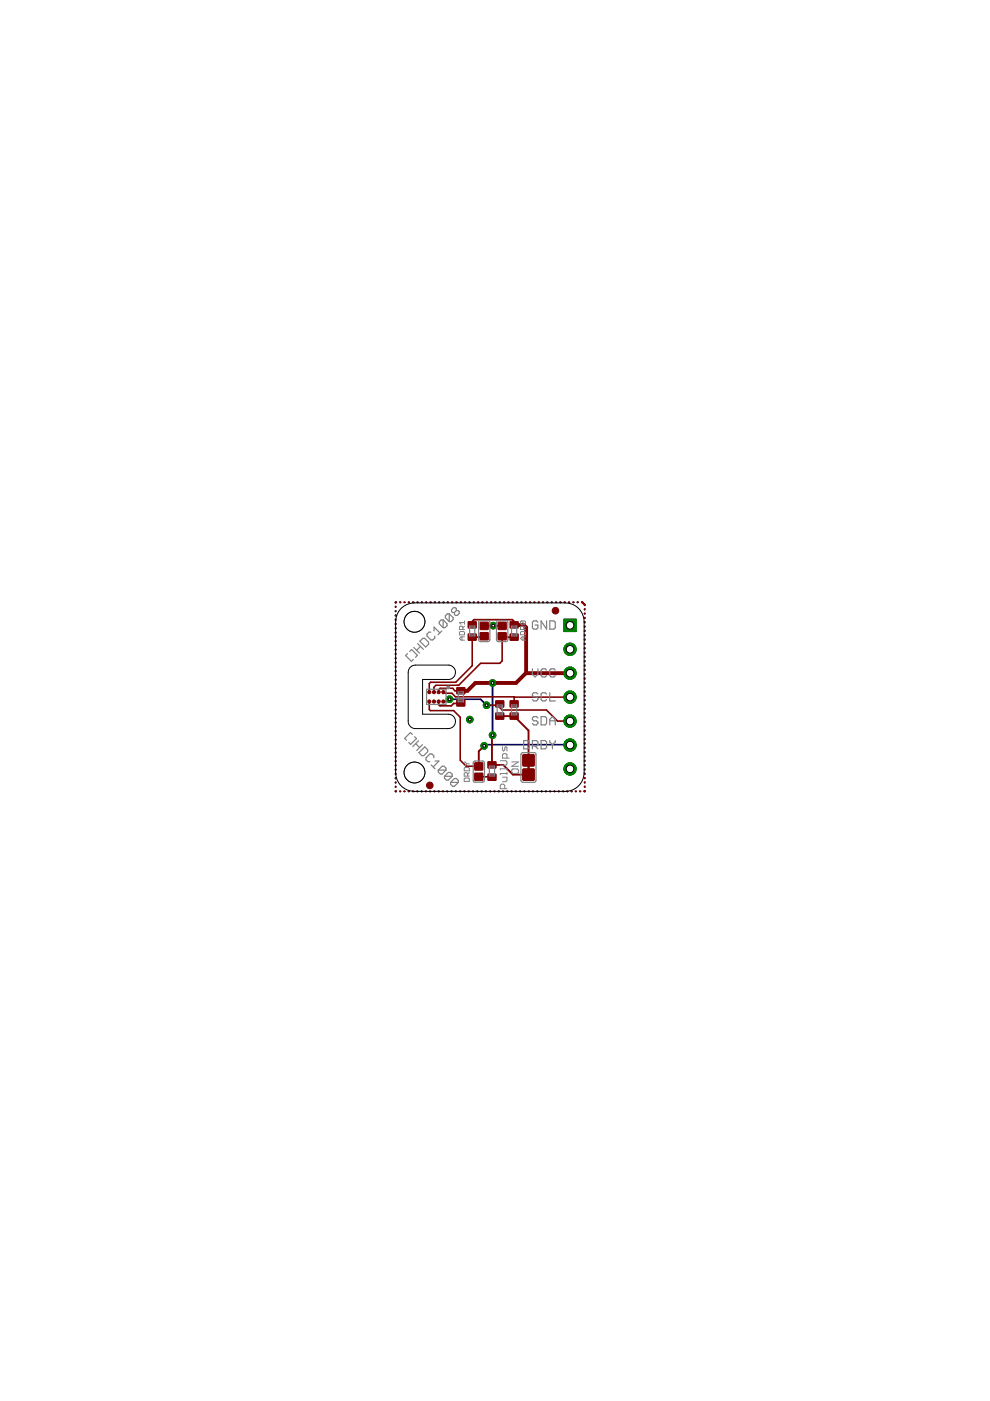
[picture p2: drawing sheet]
<svg xmlns="http://www.w3.org/2000/svg" width="210mm" height="297mm" viewBox="0 0 210 297" stroke-linecap="round" stroke-linejoin="round" font-family="sans-serif">
<g fill="none" stroke="#000080" stroke-width=".4">
<path d="M83.9 128.6v.1M83.9 129.5v.1M83.9 130.4v.1M83.9 131.3v.1M83.9 132.2v.2M83.9 133.2v.1M83.9 134.1v.1M83.9 135v.1M83.9 135.9v.1M83.9 136.8v.1M83.9 137.7v.1M83.9 138.6v.1"/>
<path d="M83.9 139.5v.1M84 127.7l-.1 .1M84.8 127.7h.1M85.7 127.7h.1M86.6 127.7h.2M87.5 127.7h.2M88.5 127.7h.1M89.4 127.7h.1M90.3 127.7h.1M91.2 127.7h.2M92.1 127.7h.2M93.1 127.7h.1"/>
<path d="M94 127.7h.1M94.9 127.7h.1M95.8 127.7h.1M96.7 127.7h.2M97.7 127.7h.1M98.6 127.7h.1M99.5 127.7h.1M100.4 127.7h.1M101.3 127.7h.2M102.2 127.7h.2M103.2 127.7h.1M104.1 127.7h.1"/>
<path d="M105 127.7h.1M105.9 127.7h.1M106.8 127.7h.2M107.8 127.7h.1M108.7 127.7h.1M109.6 127.7h.1M110.5 127.7h.1M111.4 127.7h.1M112.3 127.7h.2M113.3 127.7h.1M114.2 127.7h.1M115.1 127.7h.1"/>
<path d="M116 127.7h.1M116.9 127.7h.2M117.9 127.7h.1M118.8 127.7h.1M119.7 127.7h.1M120.6 127.7h.1M121.5 127.7h.1M122.4 127.7h.2M123.4 127.7l.6 .6M124 129.1v.1M124 130v.2M124 131v.1"/>
<path d="M124 131.9v.1M124 132.8v.1M124 133.7v.1M124 134.6v.1M124 135.6v.1M124 136.5v.1M124 137.4v.1M124 138.3v.1M124 139.2v.1M83.9 140.4v.1M83.9 141.3v.1M83.9 142.2v.1"/>
<path d="M83.9 143.2v.1M83.9 144.1v.1M83.9 145v.1M83.9 145.9v.1M83.9 146.8v.1M83.9 147.7v.1M83.9 148.6v.1M83.9 149.5v.1M83.9 150.4v.1M83.9 151.3v.1M83.9 152.2v.1M83.9 153.1v.1"/>
<path d="M83.9 154.1v.1M83.9 155v.1M83.9 155.9v.1M83.9 156.8v.1M83.9 157.7v.1M83.9 158.6v.1M83.9 159.5v.1M102.9 157.9l-.2 .2M104.4 144.8v11.1M124 140.1v.2M124 141.1v.1M124 142v.1"/>
<path d="M124 142.9v.1M124 143.8v.1M124 144.7v.1M124 145.6v.2M124 146.6v.1M124 147.5v.1M124 148.4v.1M124 149.3v.1M124 150.2v.1M124 151.2v.1M124 152.1v.1M124 153v.1"/>
<path d="M124 153.9v.1M124 154.8v.1M124 155.7v.2M124 156.7v.1M124 157.6v.1M124 158.5v.1M124 159.4v.1M83.9 160.4v.1M83.9 161.3v.1M83.9 162.2v.1M83.9 163.1v.1M83.9 164v.1"/>
<path d="M83.9 165v.1M83.9 165.9v.1M83.9 166.8v.1M83.9 167.7l.1 .1M84.8 167.8h.1M85.7 167.8h.1M86.6 167.8h.1M87.5 167.8h.1M88.4 167.8h.1M89.3 167.8h.2M90.3 167.8h.1M91.1 167.8h.2"/>
<path d="M92.1 167.8h.1M93 167.8h.1M93.9 167.8h.1M94.8 167.8h.1M95.7 167.8h.1M96.6 167.8h.1M97.5 167.8h.1M98.4 167.8h.1M99.3 167.8h.1M100.2 167.8h.2M101.2 167.8h.1M102.1 167.8h.1"/>
<path d="M103 167.8h.1M103.9 167.8h.1M104.8 167.8h.1M105.7 167.8h.1M106.6 167.8h.1M107.5 167.8h.1M108.4 167.8h.1M109.3 167.8h.1M110.2 167.8h.1M111.1 167.8h.2M112.1 167.8h.1M113 167.8h.1"/>
<path d="M113.9 167.8h.1M114.8 167.8h.1M115.7 167.8h.1M116.6 167.8h.1M117.5 167.8h.1M118.4 167.8h.1M119.3 167.8h.1M120.2 167.8h.2M121.1 167.8h.2M122 167.8h.2M123 167.8h.1M124 160.3v.1"/>
<path d="M124 161.2v.2M124 162.2v.1M124 163.1v.1M124 164v.1M124 164.9v.1M124 165.8v.1M124 166.8v.1M124 167.7l-.1 .1"/>
</g>
<path d="M102.9 157.9l18 .1" fill="none" stroke="#000080" stroke-width=".34"/>
<path d="M95.3 148.3h6.6l1.3 1.2" fill="none" stroke="#000080" stroke-width=".36"/>
<path d="M119.5 131.3h2.7v2.6h-2.7z" fill="#008000" stroke="#008000" stroke-width=".21"/>
<circle cx="120.9" cy="132.6" r=".8" fill="#fff" stroke="#000" stroke-width=".21"/>
<circle cx="120.9" cy="137.7" r="1.31" fill="#008000" stroke="#008000" stroke-width=".21"/>
<circle cx="120.9" cy="137.7" r=".8" fill="#fff" stroke="#000" stroke-width=".21"/>
<circle cx="120.9" cy="142.7" r="1.31" fill="#008000" stroke="#008000" stroke-width=".21"/>
<circle cx="120.9" cy="142.7" r=".8" fill="#fff" stroke="#000" stroke-width=".21"/>
<circle cx="120.9" cy="147.8" r="1.31" fill="#008000" stroke="#008000" stroke-width=".21"/>
<circle cx="120.9" cy="147.8" r=".8" fill="#fff" stroke="#000" stroke-width=".21"/>
<circle cx="120.9" cy="152.9" r="1.31" fill="#008000" stroke="#008000" stroke-width=".21"/>
<circle cx="120.9" cy="152.9" r=".8" fill="#fff" stroke="#000" stroke-width=".21"/>
<circle cx="120.9" cy="158" r="1.31" fill="#008000" stroke="#008000" stroke-width=".21"/>
<circle cx="120.9" cy="158" r=".8" fill="#fff" stroke="#000" stroke-width=".21"/>
<circle cx="120.9" cy="163" r="1.31" fill="#008000" stroke="#008000" stroke-width=".21"/>
<circle cx="120.9" cy="163" r=".8" fill="#fff" stroke="#000" stroke-width=".21"/>
<circle cx="104.4" cy="155.9" r=".7" fill="#008000" stroke="#008000" stroke-width=".21"/>
<circle cx="104.4" cy="155.9" r=".3" fill="#fff" stroke="#000" stroke-width=".21"/>
<circle cx="104.4" cy="144.8" r=".7" fill="#008000" stroke="#008000" stroke-width=".21"/>
<circle cx="104.4" cy="144.8" r=".3" fill="#fff" stroke="#000" stroke-width=".21"/>
<circle cx="104.6" cy="132.7" r=".7" fill="#008000" stroke="#008000" stroke-width=".21"/>
<circle cx="104.6" cy="132.7" r=".3" fill="#fff" stroke="#000" stroke-width=".21"/>
<circle cx="99.6" cy="152.6" r=".7" fill="#008000" stroke="#008000" stroke-width=".21"/>
<circle cx="99.6" cy="152.6" r=".3" fill="#fff" stroke="#000" stroke-width=".21"/>
<circle cx="102.7" cy="158.1" r=".7" fill="#008000" stroke="#008000" stroke-width=".21"/>
<circle cx="102.7" cy="158.1" r=".3" fill="#fff" stroke="#000" stroke-width=".21"/>
<circle cx="95.3" cy="148.3" r=".7" fill="#008000" stroke="#008000" stroke-width=".21"/>
<circle cx="95.3" cy="148.3" r=".3" fill="#fff" stroke="#000" stroke-width=".21"/>
<circle cx="103.2" cy="149.5" r=".7" fill="#008000" stroke="#008000" stroke-width=".21"/>
<circle cx="103.2" cy="149.5" r=".3" fill="#fff" stroke="#000" stroke-width=".21"/>
<g fill="#800000" stroke="#800000" stroke-width=".21">
<path d="M105.1 148.6h1.7v1.3h-1.7z" fill-rule="evenodd"/>
<path d="M105.1 151.2h1.7v1.3h-1.7z" fill-rule="evenodd"/>
<path d="M108.2 148.6h1.7v1.3h-1.7z" fill-rule="evenodd"/>
<path d="M108.2 151.2h1.7v1.3h-1.7z" fill-rule="evenodd"/>
<path d="M96.9 148.4h1.7v1.3h-1.7z" fill-rule="evenodd"/>
<path d="M96.9 145.8h1.7v1.3h-1.7z" fill-rule="evenodd"/>
<path d="M99.3 134.4h1.7v1.3h-1.7z" fill-rule="evenodd"/>
<path d="M99.3 131.8h1.7v1.3h-1.7z" fill-rule="evenodd"/>
<path d="M108.2 134.4h1.7v1.3h-1.7z" fill-rule="evenodd"/>
<path d="M108.2 131.8h1.7v1.3h-1.7z" fill-rule="evenodd"/>
<path d="M103.5 164.1h1.7v1.3h-1.7z" fill-rule="evenodd"/>
<path d="M103.5 161.5h1.7v1.3h-1.7z" fill-rule="evenodd"/>
<path d="M101.8 131.9h1.7v1.6h-1.7z" fill-rule="evenodd"/>
<path d="M101.8 134.1h1.7v1.6h-1.7z" fill-rule="evenodd"/>
<path d="M105.6 131.9h1.7v1.6h-1.7z" fill-rule="evenodd"/>
<path d="M105.6 134.1h1.7v1.6h-1.7z" fill-rule="evenodd"/>
<path d="M100.7 161.7h1.7v1.6h-1.7z" fill-rule="evenodd"/>
<path d="M100.7 163.9h1.7v1.6h-1.7z" fill-rule="evenodd"/>
<path d="M110.9 160h2.3v2.4h-2.3z" fill-rule="evenodd"/>
<path d="M110.9 163.1h2.3v2.3h-2.3z" fill-rule="evenodd"/>
<circle cx="117.8" cy="129.5" r=".7"/>
<circle cx="91.1" cy="166.5" r=".7"/>
<circle cx="94" cy="146.7" r=".34"/>
<circle cx="93" cy="146.7" r=".34"/>
<circle cx="92" cy="146.7" r=".34"/>
<circle cx="91" cy="146.7" r=".34"/>
<circle cx="91" cy="148.7" r=".34"/>
<circle cx="92" cy="148.7" r=".34"/>
<circle cx="93" cy="148.7" r=".34"/>
<circle cx="94" cy="148.7" r=".34"/>
</g>
<path d="M96 145.9h-2.7l-.3 .3v.5M96.9 145.3h-4.5l-.4 .4v1" fill="none" stroke="#800000" stroke-width=".32"/>
<path d="M100.1 135.1v6l-3.5 3.6h-5.3l-.3 .2v1.8M106.5 134.9v5.2l-.5 .5h-4.1l-4.6 4.7h-.4M91 148.7v1.7l.2 .3h5l1.4 1.4v9.1l1.2 1.3h2.7M94 146.7l.3 .3h1.5l.8 .7h12.4M96 145.9l.4 .6h1.2M106 149.2v.8l.5 .5h9.4l2.3 2.4h2.7M109 147.7v1.5M109 147.7l11.9 .1M101.5 164.7l2.8 .1" fill="none" stroke="#800000" stroke-width=".34"/>
<path d="M100.1 132.5v-.7l.4-.4h8.1l.4 .4v.7M102.7 132.7h3.8M102.7 134.9l-.2 .2h-2.4M109 135.1h-2.4l-.1-.2v.2h1.5M93 148.7v.7l.3 .2h2.4l.5-.5 1.5-.1M94 146.7h.1M95.3 148.3l-.5 .4h-.8M97.7 146.5h-.1M106 149.2l-.3 .3h-2.5" fill="none" stroke="#800000" stroke-width=".36"/>
<path d="M109 132.5h2l.5 .5v9.7M111.5 142.7l-2.1 2.1h-8.6l-1.7 1.7h-1.4M111.5 142.7h9.4" fill="none" stroke="#800000" stroke-width=".83"/>
<g fill="none" stroke="#800000" stroke-width=".4">
<path d="M83.9 128.6v.1M83.9 129.5v.1M83.9 130.4v.1M83.9 131.3v.1M83.9 132.2v.2M83.9 133.2v.1M83.9 134.1v.1M83.9 135v.1M83.9 135.9v.1M83.9 136.8v.1M83.9 137.7v.1M83.9 138.6v.1"/>
<path d="M83.9 139.5v.1M84 127.7l-.1 .1M84.8 127.7h.1M85.7 127.7h.1M86.6 127.7h.2M87.5 127.7h.2M88.5 127.7h.1M89.4 127.7h.1M90.3 127.7h.1M91.2 127.7h.2M92.1 127.7h.2M93.1 127.7h.1"/>
<path d="M94 127.7h.1M94.9 127.7h.1M95.8 127.7h.1M96.7 127.7h.2M97.7 127.7h.1M98.6 127.7h.1M99.5 127.7h.1M100.4 127.7h.1M101.3 127.7h.2M102.2 127.7h.2M103.2 127.7h.1M104.1 127.7h.1"/>
<path d="M105 127.7h.1M105.9 127.7h.1M106.8 127.7h.2M107.8 127.7h.1M108.7 127.7h.1M109.6 127.7h.1M110.5 127.7h.1M111.4 127.7h.1M112.3 127.7h.2M113.3 127.7h.1M114.2 127.7h.1M115.1 127.7h.1"/>
<path d="M116 127.7h.1M116.9 127.7h.2M117.9 127.7h.1M118.8 127.7h.1M119.7 127.7h.1M120.6 127.7h.1M121.5 127.7h.1M122.4 127.7h.2M123.4 127.7l.6 .6M124 129.1v.1M124 130v.2M124 131v.1"/>
<path d="M124 131.9v.1M124 132.8v.1M124 133.7v.1M124 134.6v.1M124 135.6v.1M124 136.5v.1M124 137.4v.1M124 138.3v.1M124 139.2v.1M83.9 140.4v.1M83.9 141.3v.1M83.9 142.2v.1"/>
<path d="M83.9 143.2v.1M83.9 144.1v.1M83.9 145v.1M83.9 145.9v.1M83.9 146.8v.1M83.9 147.7v.1M83.9 148.6v.1M83.9 149.5v.1M83.9 150.4v.1M83.9 151.3v.1M83.9 152.2v.1M83.9 153.1v.1"/>
<path d="M83.9 154.1v.1M83.9 155v.1M83.9 155.9v.1M83.9 156.8v.1M83.9 157.7v.1M83.9 158.6v.1M83.9 159.5v.1M102.7 158.1l-1.2 1.2v3.2M104.4 155.9l-.1 .1v6.2h2.4l2.1 2 3.3 .1M106 151.8h3l3.1 3.1v6.3M124 140.1v.2M124 141.1v.1"/>
<path d="M124 142v.1M124 142.9v.1M124 143.8v.1M124 144.7v.1M124 145.6v.2M124 146.6v.1M124 147.5v.1M124 148.4v.1M124 149.3v.1M124 150.2v.1M124 151.2v.1M124 152.1v.1"/>
<path d="M124 153v.1M124 153.9v.1M124 154.8v.1M124 155.7v.2M124 156.7v.1M124 157.6v.1M124 158.5v.1M124 159.4v.1M83.9 160.4v.1M83.9 161.3v.1M83.9 162.2v.1M83.9 163.1v.1"/>
<path d="M83.9 164v.1M83.9 165v.1M83.9 165.9v.1M83.9 166.8v.1M83.9 167.7l.1 .1M84.8 167.8h.1M85.7 167.8h.1M86.6 167.8h.1M87.5 167.8h.1M88.4 167.8h.1M89.3 167.8h.2M90.3 167.8h.1"/>
<path d="M91.1 167.8h.2M92.1 167.8h.1M93 167.8h.1M93.9 167.8h.1M94.8 167.8h.1M95.7 167.8h.1M96.6 167.8h.1M97.5 167.8h.1M98.4 167.8h.1M99.3 167.8h.1M100.2 167.8h.2M101.2 167.8h.1"/>
<path d="M102.1 167.8h.1M103 167.8h.1M103.9 167.8h.1M104.8 167.8h.1M105.7 167.8h.1M106.6 167.8h.1M107.5 167.8h.1M108.4 167.8h.1M109.3 167.8h.1M110.2 167.8h.1M111.1 167.8h.2M112.1 167.8h.1"/>
<path d="M113 167.8h.1M113.9 167.8h.1M114.8 167.8h.1M115.7 167.8h.1M116.6 167.8h.1M117.5 167.8h.1M118.4 167.8h.1M119.3 167.8h.1M120.2 167.8h.2M121.1 167.8h.2M122 167.8h.2M123 167.8h.1"/>
<path d="M124 160.3v.1M124 161.2v.2M124 162.2v.1M124 163.1v.1M124 164v.1M124 164.9v.1M124 165.8v.1M124 166.8v.1M124 167.7l-.1 .1"/>
</g>
<path d="M112.1 161.7v2.5" fill="none" stroke="#800000" stroke-width=".51"/>
<path d="M119.5 131.3h2.7v2.6h-2.7z" fill="#008000" stroke="#008000" stroke-width=".21"/>
<circle cx="120.9" cy="132.6" r=".8" fill="#fff" stroke="#000" stroke-width=".21"/>
<circle cx="120.9" cy="137.7" r="1.31" fill="#008000" stroke="#008000" stroke-width=".21"/>
<circle cx="120.9" cy="137.7" r=".8" fill="#fff" stroke="#000" stroke-width=".21"/>
<circle cx="120.9" cy="142.7" r="1.31" fill="#008000" stroke="#008000" stroke-width=".21"/>
<circle cx="120.9" cy="142.7" r=".8" fill="#fff" stroke="#000" stroke-width=".21"/>
<circle cx="120.9" cy="147.8" r="1.31" fill="#008000" stroke="#008000" stroke-width=".21"/>
<circle cx="120.9" cy="147.8" r=".8" fill="#fff" stroke="#000" stroke-width=".21"/>
<circle cx="120.9" cy="152.9" r="1.31" fill="#008000" stroke="#008000" stroke-width=".21"/>
<circle cx="120.9" cy="152.9" r=".8" fill="#fff" stroke="#000" stroke-width=".21"/>
<circle cx="120.9" cy="158" r="1.31" fill="#008000" stroke="#008000" stroke-width=".21"/>
<circle cx="120.9" cy="158" r=".8" fill="#fff" stroke="#000" stroke-width=".21"/>
<circle cx="120.9" cy="163" r="1.31" fill="#008000" stroke="#008000" stroke-width=".21"/>
<circle cx="120.9" cy="163" r=".8" fill="#fff" stroke="#000" stroke-width=".21"/>
<circle cx="104.4" cy="155.9" r=".7" fill="#008000" stroke="#008000" stroke-width=".21"/>
<circle cx="104.4" cy="155.9" r=".3" fill="#fff" stroke="#000" stroke-width=".21"/>
<circle cx="104.4" cy="144.8" r=".7" fill="#008000" stroke="#008000" stroke-width=".21"/>
<circle cx="104.4" cy="144.8" r=".3" fill="#fff" stroke="#000" stroke-width=".21"/>
<circle cx="104.6" cy="132.7" r=".7" fill="#008000" stroke="#008000" stroke-width=".21"/>
<circle cx="104.6" cy="132.7" r=".3" fill="#fff" stroke="#000" stroke-width=".21"/>
<circle cx="99.6" cy="152.6" r=".7" fill="#008000" stroke="#008000" stroke-width=".21"/>
<circle cx="99.6" cy="152.6" r=".3" fill="#fff" stroke="#000" stroke-width=".21"/>
<circle cx="102.7" cy="158.1" r=".7" fill="#008000" stroke="#008000" stroke-width=".21"/>
<circle cx="102.7" cy="158.1" r=".3" fill="#fff" stroke="#000" stroke-width=".21"/>
<circle cx="95.3" cy="148.3" r=".7" fill="#008000" stroke="#008000" stroke-width=".21"/>
<circle cx="95.3" cy="148.3" r=".3" fill="#fff" stroke="#000" stroke-width=".21"/>
<circle cx="103.2" cy="149.5" r=".7" fill="#008000" stroke="#008000" stroke-width=".21"/>
<circle cx="103.2" cy="149.5" r=".3" fill="#fff" stroke="#000" stroke-width=".21"/>
<g fill="none" stroke="#808080" stroke-width=".25">
<path d="M86.4 138.6l-.4 .4 1.2 1.2 .4-.4M86.8 138.1l.5-.4 1.2 1.2-.4 .5M87.7 137.3l1.3 1.2M88.5 136.4l1.3 1.3M89 136l.6-.7h.4l.9 .9v.4l-.6 .6zM89.2 137.1l-.9 .8M91.4 134h-.5l-.4 .5v.4l.9 .8h.4l.4-.4v-.4M92 133.8v-.9l1.3 1.3M93.7 133.8l-.8 .8M94 131.4h-.5l-.4 .4v.4l.9 .9M94 131.4l.8 .8v.5l-.4 .4h-.4M94 131.4v1.7"/>
<path d="M95.2 130.1h-.4l-.4 .5v.4l.8 .8M95.2 130.1l.9 .9v.4l-.4 .4h-.5M95.2 130.1v1.7M96.8 129.5v-.5l-.2-.2h-.5l-.4 .4v.5l.2 .2h.5M96.8 129.5l-.4 .4M96.8 129.5h.4l.2 .2v.4l-.4 .4h-.4l-.2-.2v-.4M99.6 132.7h1.1v2.1h-1.1zM99.6 134.4h1.1M99.6 133.1h1.1M101.6 131.7l1.9-.1 .3 .2 .1 3.8-.3 .4h-1.7l-.4-.2zM105.4 131.7l1.9-.1 .3 .2 .1 3.8-.3 .4h-1.7l-.4-.2v-3.9zM108.5 132.7h1.1v2.1h-1.1z"/>
<path d="M108.5 134.4h1.1M108.5 133.1h1.1M114 131.9l-.3-.3h-.5l-.3 .3v1.2l.3 .3h.5l.3-.3v-.6h-.5M115.9 131.6v1.8l-1.2-1.8v1.8M116.6 131.6h.8l.3 .3v1.2l-.3 .3h-.8zM87.4 155.7l-.4-.4-1.2 1.2 .4 .5M87.9 156.2l.4 .4-1.2 1.2-.4-.4M88.1 157.7l.9 .8M88.8 157.1l-1.3 1.2M88.8 159.6l1.3-1.3 .6 .7v.4l-.8 .8h-.5zM89.6 157.9l-1.3 1.2M90.4 146.1h4.2v3.3h-4.2z"/>
<path d="M97.2 146.7h1.1v2.1h-1.1zM97.2 148.4h1.1M97.2 147.1h1.1M105.4 149.5h1.1v2.1h-1.1zM105.4 149.9h1.1M105.4 151.2h1.1M108.5 149.5h1.1v2.1h-1.1zM108.5 149.9h1.1M108.5 151.2h1.1M110.6 159.7l2.6-.1 .4 .2v5.7l-.2 .3-2.6 .1-.3-.3-.1-5.6zM111 157h.9l.3 .3v1.2l-.3 .3h-.9zM112.9 141.8v1.2l.6 .5 .5-.5v-1.2"/>
<path d="M112.9 158.2h.8l.3-.3v-.6l-.3-.3h-.8v1.8M113.5 158.2l.5 .6M114 147.2l-.3-.3h-.5l-.3 .3v.2l.3 .3h.5l.3 .3v.3l-.3 .3h-.5l-.3-.3M114 152.2l-.3-.3h-.5l-.3 .3v.3l.3 .3h.5l.3 .3v.3l-.3 .3h-.5l-.3-.3M114.7 151.9h.9l.3 .3v1.2l-.3 .3h-.9zM114.7 157h.9l.3 .3v1.2l-.3 .3h-.9zM115.9 142.1l-.3-.3h-.6l-.3 .3v1.2l.3 .2h.6l.3-.2M115.9 147.2l-.3-.3h-.6l-.3 .3v1.1l.3 .3h.6l.3-.3M116.6 146.9v1.7h1.1M116.6 153.7v-1.2l.5-.6 .6 .6v1.2M116.6 157v.3l.5 .6M116.6 152.8h1.1"/>
<path d="M117.1 157.9v.9M117.7 142.1l-.3-.3h-.6l-.2 .3v1.2l.2 .2h.6l.3-.2M117.7 157v.3l-.6 .6M91.4 162.2l.8 .8M92 160.7v-.4l-.4-.4h-.5l-.8 .8v.4l.4 .4h.4M92.2 161.4h.9l-1.3 1.2M92.9 163.3v.4l.4 .4h.4l.9-.8M92.9 163.3l.8-.8h.5l.4 .4v.4M92.9 163.3h1.7M94.2 164.6v.4l.4 .4h.5l.8-.8M94.2 164.6l.9-.8h.4l.4 .4v.4M94.2 164.6h1.7"/>
<path d="M95.5 165.9v.4l.4 .4h.5l.8-.8M95.5 165.9l.9-.8h.4l.4 .4v.4M95.5 165.9h1.7M100.4 161.5l.3-.1h1.6l.4 .2v3.9l-.2 .3h-1.8l-.3-.2zM103.8 164.1h1.1M103.8 162.4h1.1v2.1h-1.1zM103.8 162.8h1.1"/>
</g>
<g fill="none" stroke="#808080" stroke-width=".21">
<path d="M97.4 134.1l.2-.2h.7l.2 .2v.5h-1.1zM97.9 135v.7M98.1 133.5v-.6l-.2-.1-.5 .1v.6h1.1M98.5 135h-.7l-.4 .4 .4 .3h.7M98.5 131.7v.7M98.5 132.8l-.4 .3M98.5 132h-1.1l.4 .4M110.4 134.1l.1-.2h.8l.1 .2v.5h-1zM110.5 131.7h.8l.1 .1v.4l-.1 .2M110.5 131.7l-.1 .1v.4l.1 .2h.8M110.5 131.7l.8 .7M110.9 135v.7"/>
<path d="M111.1 133.5v-.6l-.2-.1h-.4l-.1 .1v.6h1M111.4 135h-.7l-.3 .4 .3 .3h.7M111.4 132.8l-.3 .3M106.5 158.3v.7l.3 .2 .2-.2v-.5l.3-.2 .2 .2v.7M98.4 165.1l.2-.1h.7l.2 .1v.6h-1.1zM98.4 162.9l.2-.2h.7l.2 .2v.5h-1.1zM98.4 161.6h.2l.4 .3M99 161.9l-.4 .4h-.2M99 161.9h.5M99.1 164.5v-.5l-.1-.2-.6 .2v.5h1.1M99.5 163.8l-.4 .4M106.1 161.3h1.2l.2 .2v.5l-.2 .2h-1.2"/>
<path d="M106.5 164.8h1v.7l-.2 .2h-.8M107 167.2v-.7l-.2-.2h-.5l-.2 .2v.7h1.4M107.5 163h-1.4v.2M107.5 164h-1.4v.2M107.5 160.7v-.7l-.2-.2h-.5l-.3 .2v.7h1.4M107.5 162.8v.4M107.5 163.7v.5M108.5 161.5h1.4l-1.4 1h1.4M108.7 163h1l.2 .3v.4l-.2 .3h-1l-.2-.3v-.4z"/>
</g>
<path d="M94.8 145.6l.3-.2 .2 .2v.3h-.5l-.1-.1h.4h-.4z" fill-rule="evenodd" fill="#808080" stroke="#808080" stroke-width=".21"/>
<g fill="none" stroke="#000" stroke-width=".21">
<path d="M84.9 129.2a4 4 0 0 1 3-1.4h31.9a4 4 0 0 1 4 4v32a4 4 0 0 1-4 4h-31.9a4 4 0 0 1-4-4v-32l.3-1.6zM94.9 154.5a1.53 1.53 0 0 0 1.7-1.4 1.53 1.53 0 0 0-1.4-1.7h-5.6v-7.3h5.3a1.53 1.53 0 0 0 1.7-1.4 1.53 1.53 0 0 0-1.4-1.7h-7.1l-.7 .2-.5 .4-.3 .9v10.3a1.54 1.54 0 0 0 1.3 1.7h7.2"/>
<circle cx="87.9" cy="131.8" r="2.2"/>
</g>
<circle cx="87.9" cy="131.8" r="2.2" fill="#fff" stroke="#000" stroke-width=".21"/>
<circle cx="87.9" cy="163.8" r="2.2" fill="none" stroke="#000" stroke-width=".21"/>
<circle cx="87.9" cy="163.8" r="2.2" fill="#fff" stroke="#000" stroke-width=".21"/>
</svg>
